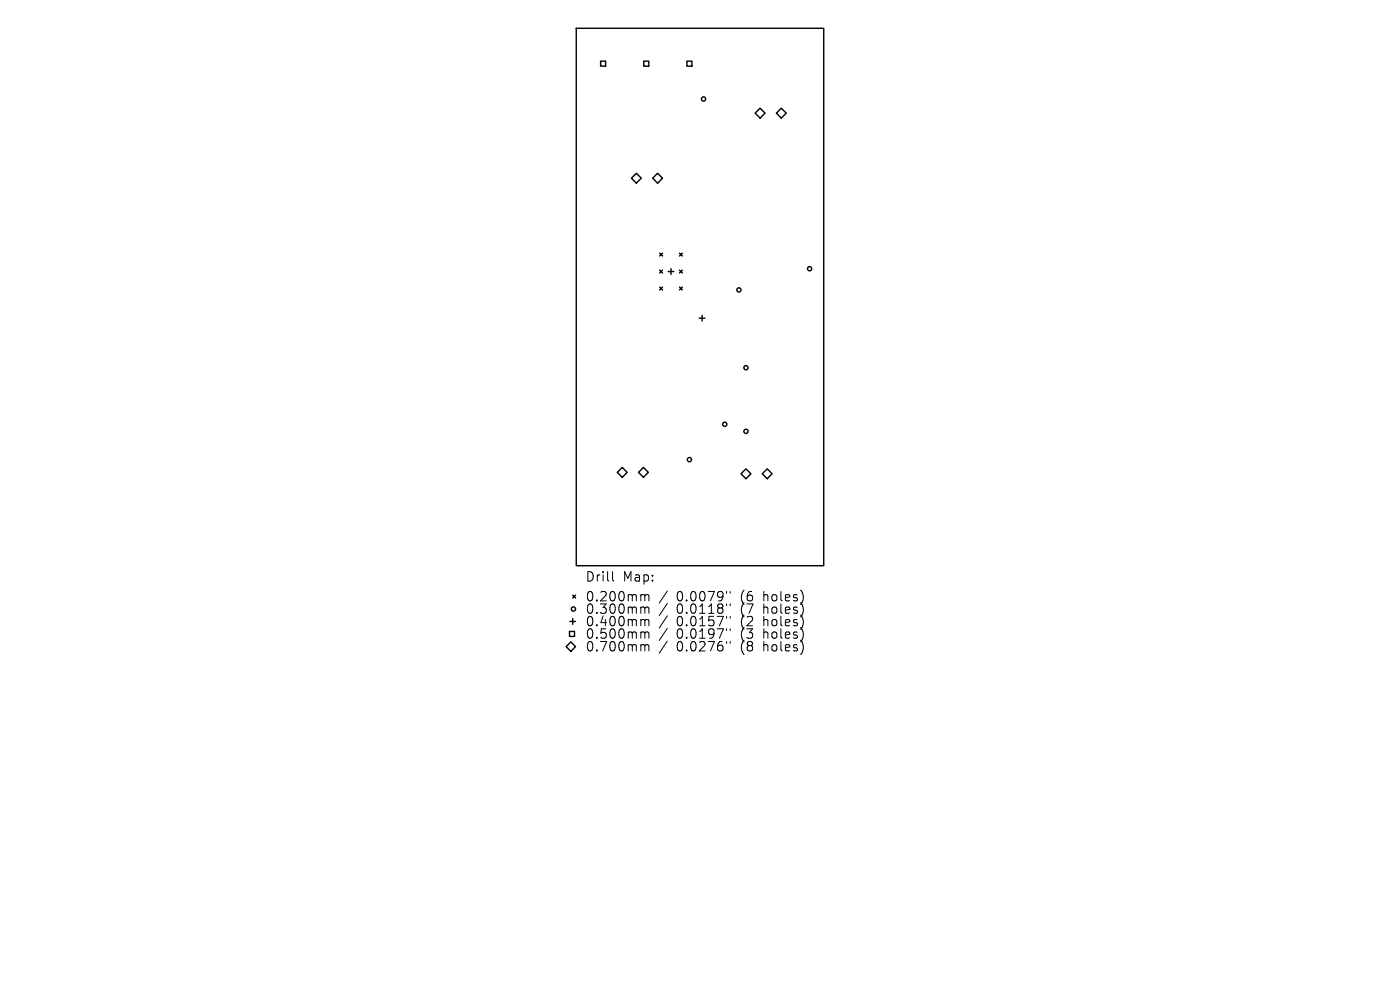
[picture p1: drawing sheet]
<svg xmlns="http://www.w3.org/2000/svg" width="297mm" height="210mm" viewBox="0 0 297 210" stroke-linecap="round" stroke-linejoin="round" font-family="sans-serif">
<defs><g id="words">
<g font-size="2.8">
<text x="124.1" y="123.7">Drill</text>
<text x="132.1" y="123.7">Map:</text>
<text x="124.1" y="127.9">0.200mm</text>
<text x="124.1" y="130.5">0.300mm</text>
<text x="143.5" y="127.9">0.0079&quot;</text>
<text x="143.5" y="130.5">0.0118&quot;</text>
<text x="157.3" y="127.9">(6</text>
<text x="157.3" y="130.5">(7</text>
<text x="162.2" y="127.9">holes)</text>
<text x="162.2" y="130.5">holes)</text>
<text x="124.1" y="133.1">0.400mm</text>
<text x="124.1" y="135.8">0.500mm</text>
<text x="143.5" y="133.1">0.0157&quot;</text>
<text x="143.5" y="135.8">0.0197&quot;</text>
<text x="157.3" y="133.1">(2</text>
<text x="157.3" y="135.8">(3</text>
<text x="162.2" y="133.1">holes)</text>
<text x="162.2" y="135.8">holes)</text>
<text x="124.1" y="138.5">0.700mm</text>
<text x="143.5" y="138.5">0.0276&quot;</text>
<text x="157.3" y="138.5">(8</text>
<text x="162.2" y="138.5">holes)</text>
</g>
</g></defs>
<g fill="none" stroke="#000" stroke-width=".3">
<path d="M122.3 6h52.5v114h-52.5zM127.4 13h1.1v1h-1.1zM136.6 13h1v1h-1zM145.7 13h1.1v1h-1.1zM135 36.8l1.1 1-1.1 1.1-1-1.1zM139.5 36.8l1.1 1-1.1 1.1-1-1.1zM161.3 23l1 1-1 1.1-1.1-1.1zM165.8 23l1 1-1 1.1-1.1-1.1zM140 53.7l.6 .6M140 57.3l.6 .6M140.6 53.7l-.6 .6M140.6 57.3l-.6 .6"/>
<path d="M141.8 57.6h1.2M142.4 57v1.2M144.2 53.7l.6 .6M144.2 57.3l.6 .6M144.8 53.7l-.6 .6M144.8 57.3l-.6 .6M140 60.9l.6 .6M140.6 60.9l-.6 .6M144.2 60.9l.6 .6M144.8 60.9l-.6 .6M148.4 67.5h1.2M149 66.9v1.2"/>
<path d="M162.8 99.5l1 1-1 1.1-1.1-1.1zM131 100.2l1-1 1.1 1-1.1 1.1zM135.5 100.2l1-1 1.1 1-1.1 1.1zM157.2 100.5l1.1-1 1 1-1 1.1zM120.1 137.2l1-1 1 1-1 1zM120.8 133.9h1.1v1.1h-1.1zM120.9 131.8h1.2M121.5 126.3l.6 .6M121.5 131.2v1.2M122.1 126.3l-.6 .6"/>
<circle cx="149.3" cy="21" r=".45"/>
<circle cx="171.8" cy="57" r=".45"/>
<circle cx="156.8" cy="61.5" r=".45"/>
<circle cx="158.3" cy="78" r=".45"/>
<circle cx="146.3" cy="97.5" r=".45"/>
<circle cx="153.8" cy="90" r=".45"/>
<circle cx="158.3" cy="91.5" r=".45"/>
<circle cx="121.7" cy="129.2" r=".45"/>
</g>
<g fill="none" stroke="#000" stroke-width=".21">
<path d="M129.9 121.3v1.7l.3 .3M136.2 126.1l.5 .1 .1 .2M136.2 128.8l.5 .1 .1 .2M136.2 131.4h.3l.3 .3M136.2 134.1h.5l.1 .2M136.2 136.8h.5l.1 .2M136.8 126.4l.3-.3 .5 .1 .1 1.3M136.8 126.4v1.1M136.8 129.1v1M136.8 131.7v1M136.8 134.3v1.1M136.8 137v1.1"/>
<path d="M136.8 129.1l.3-.3 .5 .1 .1 1.2M136.8 131.7l.3-.3 .5 .1 .1 1.2M136.8 134.3l.3-.2h.5l.1 1.3M136.8 137l.3-.2h.5l.1 1.3M141.6 125.4l-1.7 2.5M141.6 128l-1.7 2.6M141.6 130.7l-1.7 2.5M141.6 133.3l-1.7 2.6M141.6 136l-1.7 2.6M154.1 125.5v.3M154.1 128.1v.4M154.1 130.7v.4"/>
<path d="M154.1 133.4v.4M154.1 136.1v.4M154.9 125.5v.3M154.9 128.1v.4M154.9 130.7v.4M154.9 133.4v.4M154.9 136.1v.4"/>
</g>
<use href="#words"/>
</svg>
